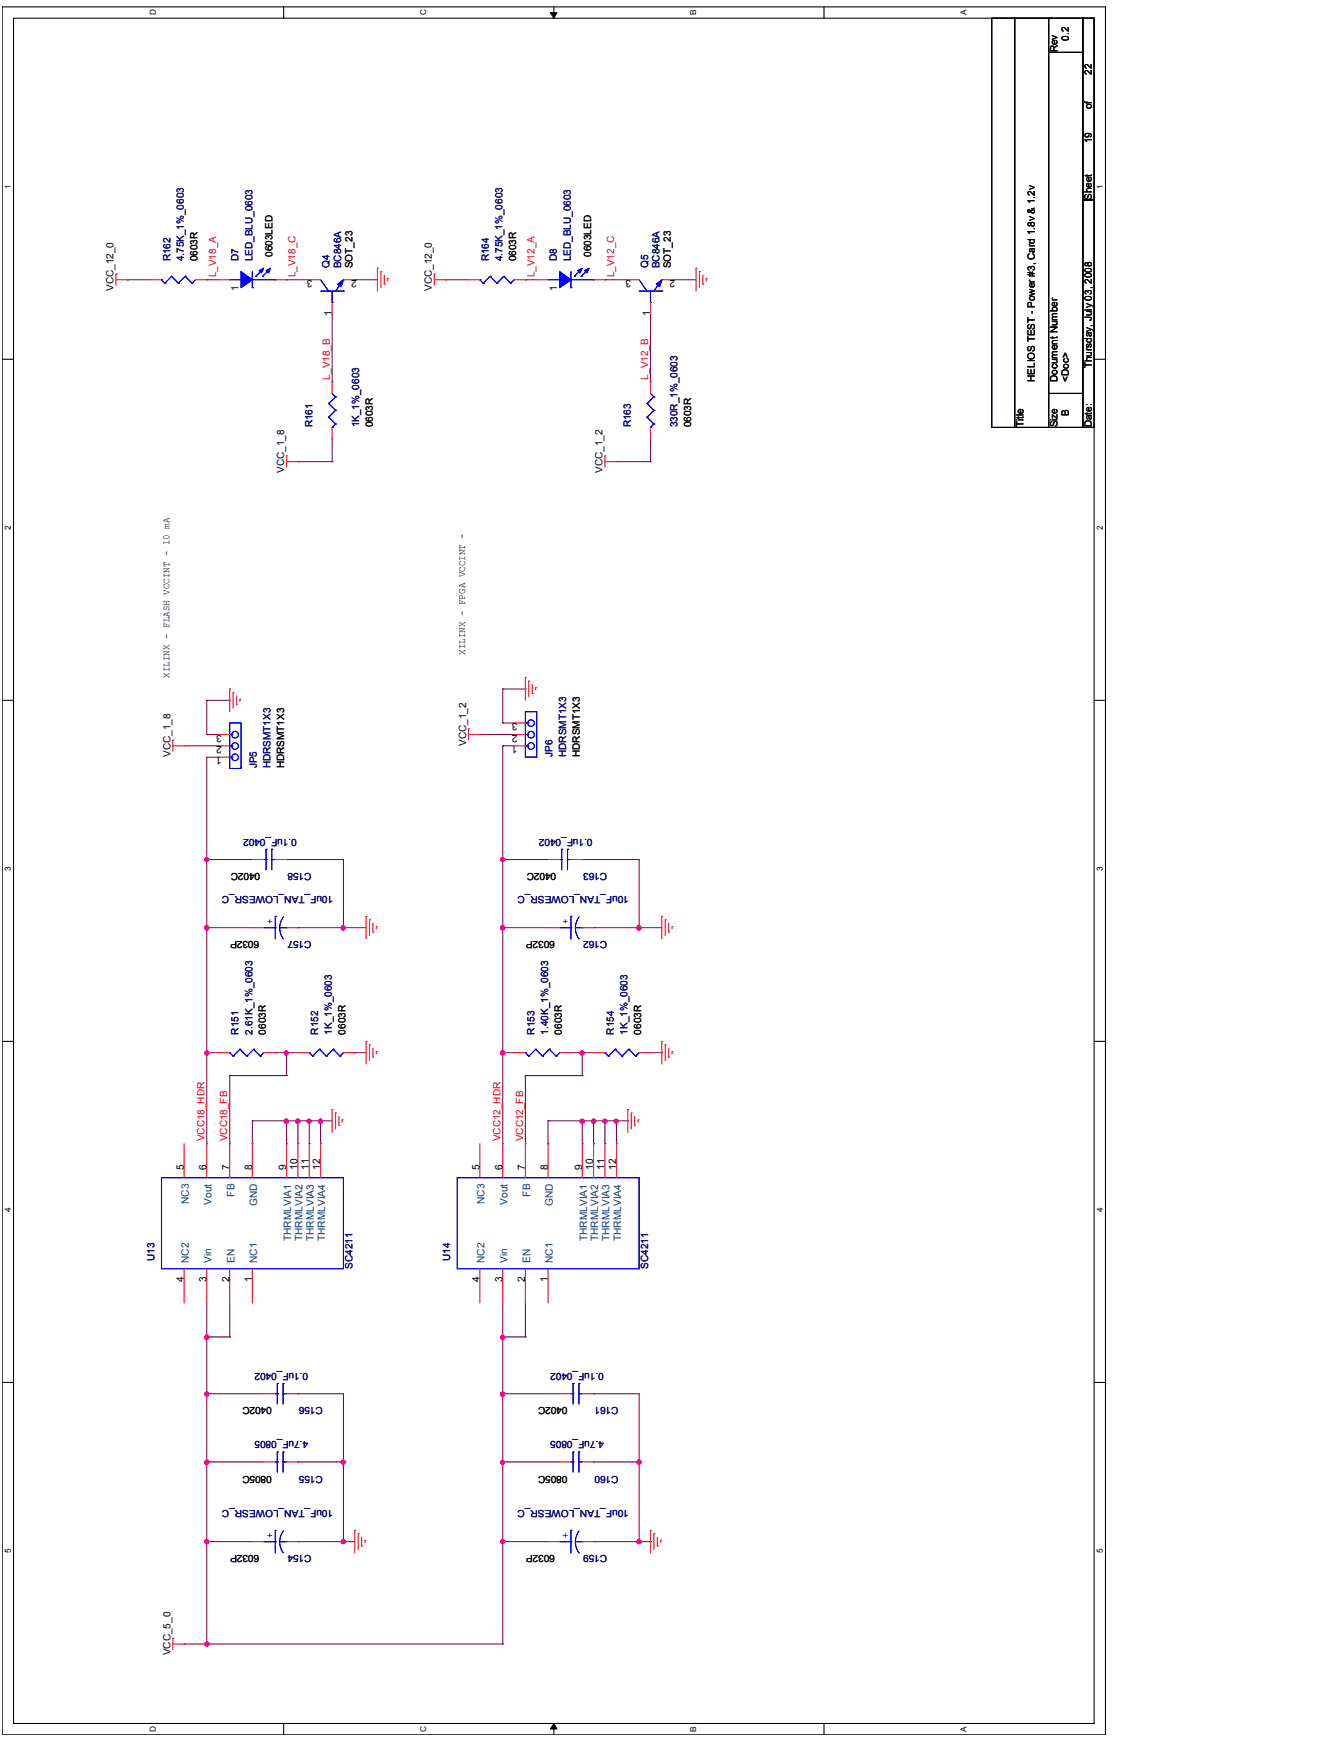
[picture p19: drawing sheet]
<svg xmlns="http://www.w3.org/2000/svg" width="216mm" height="279mm" viewBox="0 0 216 279" stroke-linecap="round" stroke-linejoin="round" font-family="sans-serif">
<defs><g id="words">
<g font-size="1.7">
<text x="50.3" y="45" transform="rotate(-180 50.3 45)">3</text>
<text x="57.4" y="45" transform="rotate(-180 57.4 45)">2</text>
<text x="101.5" y="45" transform="rotate(-180 101.5 45)">3</text>
<text x="108.5" y="45" transform="rotate(-180 108.5 45)">2</text>
<text x="53.3" y="50.8" transform="rotate(-90 53.3 50.8)">1</text>
<text x="104.5" y="50.8" transform="rotate(-90 104.5 50.8)">1</text>
<text x="35.7" y="118.2" transform="rotate(-180 35.7 118.2)">3</text>
<text x="83.2" y="118.2" transform="rotate(-180 83.2 118.2)">2</text>
<text x="83.2" y="116.3" transform="rotate(-180 83.2 116.3)">3</text>
<text x="35.7" y="121.8" transform="rotate(-180 35.7 121.8)">1</text>
<text x="35.7" y="120" transform="rotate(-180 35.7 120)">2</text>
<text x="83.2" y="120" transform="rotate(-180 83.2 120)">1</text>
<text x="29.6" y="188.2" transform="rotate(-90 29.6 188.2)">5</text>
<text x="33.2" y="188.2" transform="rotate(-90 33.2 188.2)">6</text>
<text x="36.9" y="188.2" transform="rotate(-90 36.9 188.2)">7</text>
<text x="40.5" y="188.2" transform="rotate(-90 40.5 188.2)">8</text>
<text x="46" y="188.2" transform="rotate(-90 46 188.2)">9</text>
<text x="47.8" y="188.2" transform="rotate(-90 47.8 188.2)">10</text>
<text x="49.7" y="188.2" transform="rotate(-90 49.7 188.2)">11</text>
<text x="51.5" y="188.2" transform="rotate(-90 51.5 188.2)">12</text>
<text x="77.1" y="188.2" transform="rotate(-90 77.1 188.2)">5</text>
<text x="80.8" y="188.2" transform="rotate(-90 80.8 188.2)">6</text>
<text x="84.4" y="188.2" transform="rotate(-90 84.4 188.2)">7</text>
<text x="88.1" y="188.2" transform="rotate(-90 88.1 188.2)">8</text>
<text x="93.6" y="188.2" transform="rotate(-90 93.6 188.2)">9</text>
<text x="95.4" y="188.2" transform="rotate(-90 95.4 188.2)">10</text>
<text x="97.2" y="188.2" transform="rotate(-90 97.2 188.2)">11</text>
<text x="99.1" y="188.2" transform="rotate(-90 99.1 188.2)">12</text>
<text x="29.6" y="206.3" transform="rotate(-90 29.6 206.3)">4</text>
<text x="33.2" y="206.3" transform="rotate(-90 33.2 206.3)">3</text>
<text x="36.9" y="206.3" transform="rotate(-90 36.9 206.3)">2</text>
<text x="40.5" y="206.3" transform="rotate(-90 40.5 206.3)">1</text>
<text x="77.1" y="206.3" transform="rotate(-90 77.1 206.3)">4</text>
<text x="80.8" y="206.3" transform="rotate(-90 80.8 206.3)">3</text>
<text x="84.4" y="206.3" transform="rotate(-90 84.4 206.3)">2</text>
<text x="88.1" y="206.3" transform="rotate(-90 88.1 206.3)">1</text>
</g>
<g font-size="1.7" fill="#004080">
<text x="30.4" y="193.7" transform="rotate(-90 30.4 193.7)">NC3</text>
<text x="34" y="193.8" transform="rotate(-90 34 193.8)">Vout</text>
<text x="37.7" y="192.5" transform="rotate(-90 37.7 192.5)">FB</text>
<text x="41.3" y="194" transform="rotate(-90 41.3 194)">GND</text>
<text x="77.9" y="193.7" transform="rotate(-90 77.9 193.7)">NC3</text>
<text x="81.6" y="193.8" transform="rotate(-90 81.6 193.8)">Vout</text>
<text x="85.2" y="192.5" transform="rotate(-90 85.2 192.5)">FB</text>
<text x="88.9" y="194" transform="rotate(-90 88.9 194)">GND</text>
<text x="30.4" y="203.1" transform="rotate(-90 30.4 203.1)">NC2</text>
<text x="34" y="203.1" transform="rotate(-90 34 203.1)">Vin</text>
<text x="37.7" y="203.1" transform="rotate(-90 37.7 203.1)">EN</text>
<text x="41.3" y="203.1" transform="rotate(-90 41.3 203.1)">NC1</text>
<text x="46.8" y="199.6" transform="rotate(-90 46.8 199.6)">THRMLVIA1</text>
<text x="48.7" y="199.6" transform="rotate(-90 48.7 199.6)">THRMLVIA2</text>
<text x="50.5" y="199.6" transform="rotate(-90 50.5 199.6)">THRMLVIA3</text>
<text x="52.3" y="199.6" transform="rotate(-90 52.3 199.6)">THRMLVIA4</text>
<text x="77.9" y="203.1" transform="rotate(-90 77.9 203.1)">NC2</text>
<text x="81.6" y="203.1" transform="rotate(-90 81.6 203.1)">Vin</text>
<text x="85.2" y="203.1" transform="rotate(-90 85.2 203.1)">EN</text>
<text x="88.9" y="203.1" transform="rotate(-90 88.9 203.1)">NC1</text>
<text x="94.4" y="199.6" transform="rotate(-90 94.4 199.6)">THRMLVIA1</text>
<text x="96.2" y="199.6" transform="rotate(-90 96.2 199.6)">THRMLVIA2</text>
<text x="98" y="199.6" transform="rotate(-90 98 199.6)">THRMLVIA3</text>
<text x="99.9" y="199.6" transform="rotate(-90 99.9 199.6)">THRMLVIA4</text>
</g>
<g font-size="1.6">
<text x="170" y="8.4" transform="rotate(-90 170 8.4)">Rev</text>
<text x="171.8" y="6.6" transform="rotate(-90 171.8 6.6)">0.2</text>
<text x="175.5" y="17.6" transform="rotate(-90 175.5 17.6)">of</text>
<text x="175.5" y="12.1" transform="rotate(-90 175.5 12.1)">22</text>
<text x="175.5" y="23" transform="rotate(-90 175.5 23)">19</text>
<text x="175.5" y="32.2" transform="rotate(-90 175.5 32.2)">Sheet</text>
<text x="43.8" y="41.3" transform="rotate(-90 43.8 41.3)">0603LED</text>
<text x="95" y="41.3" transform="rotate(-90 95 41.3)">0603LED</text>
<text x="18.3" y="46.8" transform="rotate(-90 18.3 46.8)">VCC_12_0</text>
<text x="31.8" y="42" transform="rotate(-90 31.8 42)">0603R</text>
<text x="38.4" y="46.8" transform="rotate(-90 38.4 46.8)">1</text>
<text x="56.7" y="43.1" transform="rotate(-90 56.7 43.1)">SOT_23</text>
<text x="69.4" y="46.8" transform="rotate(-90 69.4 46.8)">VCC_12_0</text>
<text x="83" y="42" transform="rotate(-90 83 42)">0603R</text>
<text x="89.5" y="46.8" transform="rotate(-90 89.5 46.8)">1</text>
<text x="107.8" y="43.1" transform="rotate(-90 107.8 43.1)">SOT_23</text>
<text x="175.5" y="59.3" transform="rotate(-90 175.5 59.3)">Thursday, July 03, 2008</text>
<text x="166.4" y="61.4" transform="rotate(-90 166.4 61.4)">HELIOS TEST - Power #3, Card 1.8v &amp; 1.2v</text>
<text x="170" y="61.4" transform="rotate(-90 170 61.4)">Document Number</text>
<text x="171.8" y="61.4" transform="rotate(-90 171.8 61.4)">&lt;Doc&gt;</text>
<text x="60" y="68.8" transform="rotate(-90 60 68.8)">0603R</text>
<text x="111.1" y="68.8" transform="rotate(-90 111.1 68.8)">0603R</text>
<text x="164.6" y="68.8" transform="rotate(-90 164.6 68.8)">Title</text>
<text x="170" y="68.8" transform="rotate(-90 170 68.8)">Size</text>
<text x="171.8" y="66.9" transform="rotate(-90 171.8 66.9)">B</text>
<text x="175.5" y="68.8" transform="rotate(-90 175.5 68.8)">Date:</text>
<text x="45.7" y="76.1" transform="rotate(-90 45.7 76.1)">VCC_1_8</text>
<text x="96.9" y="76.1" transform="rotate(-90 96.9 76.1)">VCC_1_2</text>
<text x="74.8" y="105.3" transform="rotate(-90 74.8 105.3)">XILINX - FPGA VCCINT -</text>
<text x="27.2" y="109" transform="rotate(-90 27.2 109)">XILINX - FLASH VCCINT - 10 mA</text>
<text x="74.9" y="120" transform="rotate(-90 74.9 120)">VCC_1_2</text>
<text x="27.4" y="121.8" transform="rotate(-90 27.4 121.8)">VCC_1_8</text>
<text x="45.7" y="123.6" transform="rotate(-90 45.7 123.6)">HDRSMT1X3</text>
<text x="93.2" y="121.8" transform="rotate(-90 93.2 121.8)">HDRSMT1X3</text>
<text x="41.8" y="140.4" transform="rotate(-180 41.8 140.4)">0402C</text>
<text x="89.4" y="140.4" transform="rotate(-180 89.4 140.4)">0402C</text>
<text x="41.7" y="151.4" transform="rotate(-180 41.7 151.4)">6032P</text>
<text x="89.2" y="151.4" transform="rotate(-180 89.2 151.4)">6032P</text>
<text x="42.7" y="166.4" transform="rotate(-90 42.7 166.4)">0603R</text>
<text x="55.6" y="166.4" transform="rotate(-90 55.6 166.4)">0603R</text>
<text x="90.3" y="166.4" transform="rotate(-90 90.3 166.4)">0603R</text>
<text x="103.1" y="166.4" transform="rotate(-90 103.1 166.4)">0603R</text>
<text x="43.7" y="226.4" transform="rotate(-180 43.7 226.4)">0402C</text>
<text x="91.2" y="226.4" transform="rotate(-180 91.2 226.4)">0402C</text>
<text x="43.7" y="237.4" transform="rotate(-180 43.7 237.4)">0805C</text>
<text x="91.2" y="237.4" transform="rotate(-180 91.2 237.4)">0805C</text>
<text x="41.7" y="250.1" transform="rotate(-180 41.7 250.1)">6032P</text>
<text x="89.2" y="250.1" transform="rotate(-180 89.2 250.1)">6032P</text>
<text x="27.4" y="266.3" transform="rotate(-90 27.4 266.3)">VCC_5_0</text>
</g>
<g font-size="1.6" fill="#000080">
<text x="27.4" y="42" transform="rotate(-90 27.4 42)">R162</text>
<text x="29.6" y="42" transform="rotate(-90 29.6 42)">4.75K_1%_0603</text>
<text x="38.4" y="42" transform="rotate(-90 38.4 42)">D7</text>
<text x="40.6" y="42" transform="rotate(-90 40.6 42)">LED_BLU_0603</text>
<text x="53" y="43.1" transform="rotate(-90 53 43.1)">Q4</text>
<text x="54.8" y="43.1" transform="rotate(-90 54.8 43.1)">BC846A</text>
<text x="78.6" y="42" transform="rotate(-90 78.6 42)">R164</text>
<text x="80.8" y="42" transform="rotate(-90 80.8 42)">4.75K_1%_0603</text>
<text x="89.5" y="42" transform="rotate(-90 89.5 42)">D8</text>
<text x="91.7" y="42" transform="rotate(-90 91.7 42)">LED_BLU_0603</text>
<text x="104.2" y="43.1" transform="rotate(-90 104.2 43.1)">Q5</text>
<text x="106" y="43.1" transform="rotate(-90 106 43.1)">BC846A</text>
<text x="50.3" y="68.8" transform="rotate(-90 50.3 68.8)">R161</text>
<text x="57.8" y="68.8" transform="rotate(-90 57.8 68.8)">1K_1%_0603</text>
<text x="101.4" y="68.8" transform="rotate(-90 101.4 68.8)">R163</text>
<text x="108.9" y="68.8" transform="rotate(-90 108.9 68.8)">330R_1%_0603</text>
<text x="41.3" y="123.6" transform="rotate(-90 41.3 123.6)">JP5</text>
<text x="43.5" y="123.6" transform="rotate(-90 43.5 123.6)">HDRSMT1X3</text>
<text x="88.8" y="121.8" transform="rotate(-90 88.8 121.8)">JP6</text>
<text x="91" y="121.8" transform="rotate(-90 91 121.8)">HDRSMT1X3</text>
<text x="47.7" y="135" transform="rotate(-180 47.7 135)">0.1uF_0402</text>
<text x="95.3" y="135" transform="rotate(-180 95.3 135)">0.1uF_0402</text>
<text x="50.1" y="140.4" transform="rotate(-180 50.1 140.4)">C158</text>
<text x="97.6" y="140.4" transform="rotate(-180 97.6 140.4)">C163</text>
<text x="53.6" y="144.1" transform="rotate(-180 53.6 144.1)">10uF_TAN_LOWESR_C</text>
<text x="101.1" y="144.1" transform="rotate(-180 101.1 144.1)">10uF_TAN_LOWESR_C</text>
<text x="50.1" y="151.4" transform="rotate(-180 50.1 151.4)">C157</text>
<text x="97.6" y="151.4" transform="rotate(-180 97.6 151.4)">C162</text>
<text x="38.4" y="166.4" transform="rotate(-90 38.4 166.4)">R151</text>
<text x="40.6" y="166.4" transform="rotate(-90 40.6 166.4)">2.61K_1%_0603</text>
<text x="51.1" y="166.4" transform="rotate(-90 51.1 166.4)">R152</text>
<text x="53.4" y="166.4" transform="rotate(-90 53.4 166.4)">1K_1%_0603</text>
<text x="85.9" y="166.4" transform="rotate(-90 85.9 166.4)">R153</text>
<text x="88.1" y="166.4" transform="rotate(-90 88.1 166.4)">1.40K_1%_0603</text>
<text x="98.7" y="166.4" transform="rotate(-90 98.7 166.4)">R154</text>
<text x="100.9" y="166.4" transform="rotate(-90 100.9 166.4)">1K_1%_0603</text>
<text x="24.8" y="202.8" transform="rotate(-90 24.8 202.8)">U13</text>
<text x="72.4" y="202.8" transform="rotate(-90 72.4 202.8)">U14</text>
<text x="56.7" y="204.1" transform="rotate(-90 56.7 204.1)">SC4211</text>
<text x="104.2" y="204.1" transform="rotate(-90 104.2 204.1)">SC4211</text>
<text x="49.5" y="220.9" transform="rotate(-180 49.5 220.9)">0.1uF_0402</text>
<text x="97.1" y="220.9" transform="rotate(-180 97.1 220.9)">0.1uF_0402</text>
<text x="51.9" y="226.4" transform="rotate(-180 51.9 226.4)">C156</text>
<text x="99.4" y="226.4" transform="rotate(-180 99.4 226.4)">C161</text>
<text x="49.5" y="231.8" transform="rotate(-180 49.5 231.8)">4.7uF_0805</text>
<text x="97.1" y="231.8" transform="rotate(-180 97.1 231.8)">4.7uF_0805</text>
<text x="51.9" y="237.4" transform="rotate(-180 51.9 237.4)">C155</text>
<text x="99.4" y="237.4" transform="rotate(-180 99.4 237.4)">C160</text>
<text x="53.6" y="242.8" transform="rotate(-180 53.6 242.8)">10uF_TAN_LOWESR_C</text>
<text x="101.1" y="242.8" transform="rotate(-180 101.1 242.8)">10uF_TAN_LOWESR_C</text>
<text x="50.1" y="250.1" transform="rotate(-180 50.1 250.1)">C154</text>
<text x="97.6" y="250.1" transform="rotate(-180 97.6 250.1)">C159</text>
</g>
<g font-size="1.6" fill="#f00">
<text x="34.7" y="44.6" transform="rotate(-90 34.7 44.6)">L_V18_A</text>
<text x="47.5" y="44.6" transform="rotate(-90 47.5 44.6)">L_V18_C</text>
<text x="85.9" y="44.6" transform="rotate(-90 85.9 44.6)">L_V12_A</text>
<text x="98.7" y="44.6" transform="rotate(-90 98.7 44.6)">L_V12_C</text>
<text x="53" y="61" transform="rotate(-90 53 61)">L_V18_B</text>
<text x="104.2" y="61" transform="rotate(-90 104.2 61)">L_V12_B</text>
<text x="32.9" y="183.6" transform="rotate(-90 32.9 183.6)">VCC18_HDR</text>
<text x="36.5" y="183.6" transform="rotate(-90 36.5 183.6)">VCC18_FB</text>
<text x="80.4" y="183.6" transform="rotate(-90 80.4 183.6)">VCC12_HDR</text>
<text x="84.1" y="183.6" transform="rotate(-90 84.1 183.6)">VCC12_FB</text>
</g>
<g font-size="1.6" fill="#00f">
<text x="43.9" y="148.7" transform="rotate(-90 43.9 148.7)">+</text>
<text x="91.4" y="148.7" transform="rotate(-90 91.4 148.7)">+</text>
<text x="43.9" y="247.4" transform="rotate(-90 43.9 247.4)">+</text>
<text x="91.4" y="247.4" transform="rotate(-90 91.4 247.4)">+</text>
</g>
<g font-size="1.3">
<text x="25.1" y="2.5" transform="rotate(-90 25.1 2.5)">D</text>
<text x="68.5" y="2.5" transform="rotate(-90 68.5 2.5)">C</text>
<text x="111.9" y="2.5" transform="rotate(-90 111.9 2.5)">B</text>
<text x="155.4" y="2.5" transform="rotate(-90 155.4 2.5)">A</text>
<text x="1.7" y="30.4" transform="rotate(-90 1.7 30.4)">1</text>
<text x="177.3" y="30.4" transform="rotate(-90 177.3 30.4)">1</text>
<text x="1.7" y="85.2" transform="rotate(-90 1.7 85.2)">2</text>
<text x="177.3" y="85.2" transform="rotate(-90 177.3 85.2)">2</text>
<text x="1.7" y="140.1" transform="rotate(-90 1.7 140.1)">3</text>
<text x="177.3" y="140.1" transform="rotate(-90 177.3 140.1)">3</text>
<text x="1.7" y="194.9" transform="rotate(-90 1.7 194.9)">4</text>
<text x="177.3" y="194.9" transform="rotate(-90 177.3 194.9)">4</text>
<text x="1.7" y="249.8" transform="rotate(-90 1.7 249.8)">5</text>
<text x="177.3" y="249.8" transform="rotate(-90 177.3 249.8)">5</text>
<text x="25.1" y="278.6" transform="rotate(-90 25.1 278.6)">D</text>
<text x="68.5" y="278.6" transform="rotate(-90 68.5 278.6)">C</text>
<text x="111.9" y="278.6" transform="rotate(-90 111.9 278.6)">B</text>
<text x="155.4" y="278.6" transform="rotate(-90 155.4 278.6)">A</text>
</g>
</g></defs>
<path d="M.4 1.1h177.3v277.9h-177.3zM2.2 2.9h173.7v274.3h-173.7z" fill="none" stroke="#000" stroke-width=".17"/>
<g fill="#fff">
<path d="M.6 249.1h1.4v.7h-1.4z"/>
<path d="M176.1 249.1h1.5v.7h-1.5z"/>
</g>
<path d="M.4 222.4h1.8M175.9 222.4h1.8" fill="none" stroke="#000" stroke-width=".17"/>
<g fill="#fff">
<path d="M.6 194.2h1.4v.7h-1.4z"/>
<path d="M176.1 194.2h1.5v.7h-1.5z"/>
</g>
<path d="M.4 167.5h1.8M175.9 167.5h1.8" fill="none" stroke="#000" stroke-width=".17"/>
<g fill="#fff">
<path d="M.6 139.4h1.4v.7h-1.4z"/>
<path d="M176.1 139.4h1.5v.7h-1.5z"/>
</g>
<path d="M.4 112.6h1.8M175.9 112.6h1.8" fill="none" stroke="#000" stroke-width=".17"/>
<g fill="#fff">
<path d="M.6 84.5h1.4v.7h-1.4z"/>
<path d="M176.1 84.5h1.5v.7h-1.5z"/>
</g>
<path d="M.4 57.8h1.8M175.9 57.8h1.8" fill="none" stroke="#000" stroke-width=".17"/>
<g fill="#fff">
<path d="M.6 29.6h1.4v.8h-1.4z"/>
<path d="M176.1 29.6h1.5v.8h-1.5z"/>
<path d="M23.9 277.7h1.5v.9h-1.5z"/>
<path d="M23.9 1.5h1.5v1h-1.5z"/>
<path d="M67.3 277.7h1.5v.9h-1.5z"/>
<path d="M67.3 1.5h1.5v1h-1.5z"/>
</g>
<path d="M45.6 1.1v1.8M45.6 277.2v1.8" fill="none" stroke="#000" stroke-width=".17"/>
<g fill="#fff">
<path d="M110.7 277.7h1.5v.9h-1.5z"/>
<path d="M110.7 1.6h1.5v.9h-1.5z"/>
</g>
<path d="M89 1.1v1.8M89 277.2v1.8" fill="none" stroke="#000" stroke-width=".17"/>
<path d="M88.5 2h1l-.5 .9zM89 277.2l.5 .9h-1z" fill="#000"/>
<path d="M88.5 2h1l-.5 .9zM89 277.2l.5 .9h-1z" fill="none" stroke="#000" stroke-width=".16"/>
<g fill="#fff">
<path d="M154.2 277.7h1.5v.9h-1.5z"/>
<path d="M154.2 1.6h1.5v.9h-1.5z"/>
</g>
<path d="M132.5 1.1v1.8M132.5 277.2v1.8" fill="none" stroke="#000" stroke-width=".17"/>
<path d="M55.2 235.2h.1M55.2 224.2v11" fill="none" stroke="#800040" stroke-width=".17"/>
<circle cx="55.2" cy="235.2" r=".34" fill="#f0f"/>
<circle cx="55.2" cy="235.2" r=".34" fill="none" stroke="#f0f" stroke-width=".17"/>
<path d="M33.2 149.2v20.1M33.2 169.3h.1" fill="none" stroke="#800040" stroke-width=".17"/>
<circle cx="33.2" cy="169.4" r=".34" fill="#f0f"/>
<circle cx="33.2" cy="169.4" r=".34" fill="none" stroke="#f0f" stroke-width=".17"/>
<path d="M40.6 180.3h.1M40.6 184h.1M40.6 180.3h7.3M40.6 180.3v3.7M46.1 180.3h.1" fill="none" stroke="#800040" stroke-width=".17"/>
<circle cx="46" cy="180.3" r=".34" fill="#f0f"/>
<circle cx="46" cy="180.3" r=".34" fill="none" stroke="#f0f" stroke-width=".17"/>
<path d="M46.1 138.3h.1M46.1 138.3h9.1v10.9M55.2 149.2h.1M47.9 224.2h.1M47.9 224.2h7.3" fill="none" stroke="#800040" stroke-width=".17"/>
<circle cx="55.2" cy="149.2" r=".36" fill="#f0f"/>
<circle cx="55.2" cy="149.2" r=".36" fill="none" stroke="#f0f" stroke-width=".17"/>
<path d="M33.2 138.3v10.9M33.2 149.2h.1M47.9 149.2h.1M47.9 149.2h7.3M33.2 169.3v14.7M33.2 184h.1M33.2 215h.1M33.2 215h3.7M36.9 215h.1M36.9 209.6v5.4" fill="none" stroke="#800040" stroke-width=".17"/>
<circle cx="33.2" cy="149.2" r=".36" fill="#f0f"/>
<circle cx="33.2" cy="149.2" r=".36" fill="none" stroke="#f0f" stroke-width=".17"/>
<path d="M49.7 180.3h.1M49.7 180.3h1.8M33.2 235.2h.1M33.2 224.2v11" fill="none" stroke="#800040" stroke-width=".17"/>
<circle cx="49.7" cy="180.3" r=".34" fill="#f0f"/>
<circle cx="49.7" cy="180.3" r=".34" fill="none" stroke="#f0f" stroke-width=".17"/>
<path d="M33.2 169.3h.1M33.2 169.3h1.9M36.9 173h.1M36.9 173v11M36.9 173h9.2M44.2 169.3h.1M44.2 169.3h1.9M36.9 184h.1M46.1 184h.1M46.1 180.3v3.7M47.9 248h.1M47.9 248h7.3" fill="none" stroke="#800040" stroke-width=".17"/>
<circle cx="46" cy="169.4" r=".34" fill="#f0f"/>
<circle cx="46" cy="169.4" r=".34" fill="none" stroke="#f0f" stroke-width=".17"/>
<path d="M46.1 173h.1M46.1 169.3v3.7M47.9 180.3h.1M47.9 180.3h1.8M51.5 184h.1M51.5 180.3v3.7" fill="none" stroke="#800040" stroke-width=".17"/>
<circle cx="47.9" cy="180.3" r=".35" fill="#f0f"/>
<circle cx="47.9" cy="180.3" r=".35" fill="none" stroke="#f0f" stroke-width=".17"/>
<path d="M47.9 184h.1M47.9 180.3v3.7M51.5 180.3h.1M51.5 180.3h1.9" fill="none" stroke="#800040" stroke-width=".17"/>
<circle cx="51.5" cy="180.3" r=".34" fill="#f0f"/>
<circle cx="51.5" cy="180.3" r=".34" fill="none" stroke="#f0f" stroke-width=".17"/>
<path d="M46.1 169.3h.1M46.1 169.3h1.8M57 169.3h.1M57 169.3h1.9M49.7 184h.1M49.7 180.3v3.7M33.2 224.2h.1M33.2 224.2h9.2" fill="none" stroke="#800040" stroke-width=".17"/>
<circle cx="33.2" cy="224.2" r=".34" fill="#f0f"/>
<circle cx="33.2" cy="224.2" r=".34" fill="none" stroke="#f0f" stroke-width=".17"/>
<path d="M33.2 215h.1M33.2 209.6v5.4" fill="none" stroke="#800040" stroke-width=".17"/>
<circle cx="33.2" cy="215.1" r=".34" fill="#f0f"/>
<circle cx="33.2" cy="215.1" r=".34" fill="none" stroke="#f0f" stroke-width=".17"/>
<path d="M33.2 138.3h.1M33.2 138.3h7.4M33.2 149.2h.1M33.2 149.2h7.4M33.2 215v9.2M33.2 235.2h.1M33.2 224.2h.1M33.2 235.2h9.2M33.2 235.2v12.8M33.2 248h.1M33.2 248h7.4" fill="none" stroke="#800040" stroke-width=".17"/>
<circle cx="33.2" cy="235.2" r=".34" fill="#f0f"/>
<circle cx="33.2" cy="235.2" r=".34" fill="none" stroke="#f0f" stroke-width=".17"/>
<circle cx="33.2" cy="248" r=".34" fill="#f0f"/>
<circle cx="33.2" cy="248" r=".34" fill="none" stroke="#f0f" stroke-width=".17"/>
<path d="M33.2 138.3h.1M33.2 121.8v16.5M55.2 149.2h.1M55.2 149.2h3.7M47.9 235.2h.1M47.9 235.2h7.3M55.2 248h.1M55.2 248h1.8" fill="none" stroke="#800040" stroke-width=".17"/>
<circle cx="33.2" cy="138.3" r=".34" fill="#f0f"/>
<circle cx="33.2" cy="138.3" r=".34" fill="none" stroke="#f0f" stroke-width=".17"/>
<path d="M55.2 235.2v12.8M55.2 248h.1" fill="none" stroke="#800040" stroke-width=".17"/>
<circle cx="55.2" cy="248" r=".34" fill="#f0f"/>
<circle cx="55.2" cy="248" r=".34" fill="none" stroke="#f0f" stroke-width=".17"/>
<path d="M93.6 180.3h.1M93.6 180.3h1.8M33.2 248v16.4M29.6 264.4h.1M29.6 264.4h3.6M33.2 264.4h.1" fill="none" stroke="#800040" stroke-width=".17"/>
<circle cx="95.4" cy="180.3" r=".34" fill="#f0f"/>
<circle cx="95.4" cy="180.3" r=".34" fill="none" stroke="#f0f" stroke-width=".17"/>
<circle cx="93.6" cy="180.3" r=".35" fill="#f0f"/>
<circle cx="93.6" cy="180.3" r=".35" fill="none" stroke="#f0f" stroke-width=".17"/>
<path d="M80.8 149.2v20.1M80.8 169.3h.1" fill="none" stroke="#800040" stroke-width=".17"/>
<circle cx="80.8" cy="169.4" r=".34" fill="#f0f"/>
<circle cx="80.8" cy="169.4" r=".34" fill="none" stroke="#f0f" stroke-width=".17"/>
<path d="M102.7 235.2h.1M102.7 224.2v11" fill="none" stroke="#800040" stroke-width=".17"/>
<circle cx="102.7" cy="235.2" r=".35" fill="#f0f"/>
<circle cx="102.7" cy="235.2" r=".35" fill="none" stroke="#f0f" stroke-width=".17"/>
<path d="M102.7 138.3v10.9M102.7 149.2h.1M88.1 184h.1M88.1 180.3v3.7" fill="none" stroke="#800040" stroke-width=".17"/>
<circle cx="102.7" cy="149.3" r=".37" fill="#f0f"/>
<circle cx="102.7" cy="149.3" r=".37" fill="none" stroke="#f0f" stroke-width=".17"/>
<path d="M80.8 138.3v10.9M93.6 138.3h.1M93.6 138.3h9.1M80.8 149.2h.1M80.8 169.3v14.7M80.8 184h.1M80.8 215h.1M80.8 215h3.7M84.5 215h.1M84.5 209.6v5.4M95.4 224.2h.1M95.4 224.2h7.3" fill="none" stroke="#800040" stroke-width=".17"/>
<circle cx="80.8" cy="149.2" r=".36" fill="#f0f"/>
<circle cx="80.8" cy="149.2" r=".36" fill="none" stroke="#f0f" stroke-width=".17"/>
<path d="M95.4 149.2h.1M95.4 149.2h7.3M97.2 180.3h1.9M99.1 180.3h.1M80.8 235.2h.1M80.8 224.2v11" fill="none" stroke="#800040" stroke-width=".17"/>
<circle cx="99.1" cy="180.3" r=".34" fill="#f0f"/>
<circle cx="99.1" cy="180.3" r=".34" fill="none" stroke="#f0f" stroke-width=".17"/>
<g fill="none" stroke="#800040" stroke-width=".17">
<path d="M80.8 169.3h1.8M82.6 169.3h.1M84.5 173h.1M84.5 173v11M84.5 173h9.1M91.8 169.3h1.8M93.6 169.3h.1M84.5 184h.1M93.6 184h.1M93.6 180.3v3.7M95.4 180.3h1.8M97.2 180.3h.1"/>
<path d="M95.4 248h.1M95.4 248h7.3"/>
</g>
<circle cx="97.2" cy="180.3" r=".34" fill="#f0f"/>
<circle cx="97.2" cy="180.3" r=".34" fill="none" stroke="#f0f" stroke-width=".17"/>
<path d="M93.6 173h.1M93.6 169.3v3.7M99.1 184h.1M99.1 180.3v3.7" fill="none" stroke="#800040" stroke-width=".17"/>
<circle cx="93.6" cy="169.4" r=".35" fill="#f0f"/>
<circle cx="93.6" cy="169.4" r=".35" fill="none" stroke="#f0f" stroke-width=".17"/>
<path d="M95.4 184h.1M95.4 180.3v3.7M97.2 184h.1M97.2 180.3v3.7M99.1 180.3h1.8M100.9 180.3h.1M80.8 215h.1M80.8 209.6v5.4" fill="none" stroke="#800040" stroke-width=".17"/>
<circle cx="80.8" cy="215.1" r=".34" fill="#f0f"/>
<circle cx="80.8" cy="215.1" r=".34" fill="none" stroke="#f0f" stroke-width=".17"/>
<path d="M80.8 224.2h.1M80.8 224.2h9.2" fill="none" stroke="#800040" stroke-width=".17"/>
<circle cx="80.8" cy="224.2" r=".34" fill="#f0f"/>
<circle cx="80.8" cy="224.2" r=".34" fill="none" stroke="#f0f" stroke-width=".17"/>
<path d="M80.8 149.2h.1M80.8 149.2h7.3M104.6 169.3h1.8M106.4 169.3h.1M80.8 215v9.2M80.8 224.2h.1M80.8 235.2h.1M80.8 235.2v12.8M80.8 235.2h9.2M80.8 248h.1M102.7 248h1.9M104.6 248h.1" fill="none" stroke="#800040" stroke-width=".17"/>
<circle cx="80.8" cy="235.2" r=".34" fill="#f0f"/>
<circle cx="80.8" cy="235.2" r=".34" fill="none" stroke="#f0f" stroke-width=".17"/>
<circle cx="80.8" cy="248" r=".34" fill="#f0f"/>
<circle cx="80.8" cy="248" r=".34" fill="none" stroke="#f0f" stroke-width=".17"/>
<path d="M80.8 120v18.3M80.8 138.3h.1M80.8 138.3h7.3M80.8 248h.1M80.8 248h7.3" fill="none" stroke="#800040" stroke-width=".17"/>
<circle cx="80.8" cy="138.3" r=".34" fill="#f0f"/>
<circle cx="80.8" cy="138.3" r=".34" fill="none" stroke="#f0f" stroke-width=".17"/>
<path d="M102.7 149.2h.1M102.7 149.2h3.7M95.4 235.2h.1M95.4 235.2h7.3v12.8M102.7 248h.1" fill="none" stroke="#800040" stroke-width=".17"/>
<circle cx="102.7" cy="248" r=".35" fill="#f0f"/>
<circle cx="102.7" cy="248" r=".35" fill="none" stroke="#f0f" stroke-width=".17"/>
<path d="M93.6 169.3h1.8M95.4 169.3h.1M88.1 180.3h.1M88.1 180.3h5.5M80.8 248v16.4M33.2 264.4h.1M33.2 264.4h47.6M80.8 264.4h.1" fill="none" stroke="#800040" stroke-width=".17"/>
<circle cx="33.2" cy="264.4" r=".34" fill="#f0f"/>
<circle cx="33.2" cy="264.4" r=".34" fill="none" stroke="#f0f" stroke-width=".17"/>
<g fill="none" stroke="#800040" stroke-width=".17">
<path d="M20.5 45h.1M20.5 45h3.6M33.2 45h.1M33.2 45h1.9M46.1 45h.1M46.1 45h3.6M53.4 50.5v10.9M57 45h.1M57 45h3.7M71.7 45h.1M71.7 45h3.6M84.5 45h.1"/>
<path d="M84.5 45h1.8M97.2 45h.1M97.2 45h3.7M104.6 50.5v10.9M108.3 45h.1M108.3 45h3.6M47.9 74.3h.1M47.9 74.3h5.5M53.4 61.4h.1M53.4 74.3h.1M53.4 70.6v3.7M99.1 74.3h.1"/>
<path d="M99.1 74.3h5.5M104.6 61.4h.1M104.6 74.3h.1M104.6 70.6v3.7M29.6 120h5.5M33.2 118.2h.1M33.2 112.6h.1M33.2 118.2h1.9M33.2 112.6v5.6M33.2 112.6h3.7M35.1 120h.1M36.9 112.6h.1"/>
<path d="M77.1 118.2h5.5M80.8 116.3h.1M80.8 110.8h.1M80.8 120h.1M80.8 120h1.8M80.8 116.3h1.8M80.8 110.8v5.5M80.8 110.8h3.7M82.6 118.2h.1M84.5 110.8h.1M33.2 121.8h1.9M35.1 121.8h.1"/>
</g>
<g fill="none" stroke="#f00" stroke-width=".17">
<path d="M18.6 44.1h.1M18.6 45h1.9M18.6 44.1v1.8M20.5 45h.1M60.7 43.1h.1M60.7 43.1v3.7M61.2 43.7h.1M61.2 43.7v2.6M61.8 45.7h.1M61.8 44.2v1.5M62.3 44.8h.1M62.3 44.8v.4"/>
<path d="M69.8 44.1h.1M69.8 45h1.9M69.8 44.1v1.8M71.7 45h.1M111.9 43.1h.1M111.9 43.1v3.7M112.4 43.7h.1M112.4 43.7v2.6M113 45.7h.1M113 44.2v1.5M113.5 44.8h.1M113.5 44.8v.4"/>
<path d="M46.1 73.3h.1M46.1 74.3h1.8M46.1 73.3v1.8M47.9 74.3h.1M97.2 73.3h.1M97.2 74.3h1.9M97.2 73.3v1.8M99.1 74.3h.1M104.6 61.4v1.9M104.6 68.8v1.8M27.8 119h.1M27.8 120h1.8"/>
<path d="M27.8 119v1.9M29.6 120h.1M36.9 110.8h.1M36.9 110.8v3.7M37.5 111.4h.1M37.5 111.4v2.5M38 113.4h.1M38 111.9v1.5M38.6 112.5h.1M38.6 112.5v.3M75.3 117.2h.1M75.3 118.2h1.8"/>
<path d="M75.3 117.2v1.8M77.1 118.2h.1M82.6 118.2h1.9M82.6 120h1.9M82.6 116.3h1.9M84.5 109h.1M84.5 109v3.6M85 109.6h.1M85 109.6v2.5M85.6 111.5h.1M85.6 110.1v1.4M86.1 110.6h.1"/>
<path d="M86.1 110.6v.4M88.1 138.3h1.9M91.8 138.3h1.8M58.9 147.4h.1M58.9 147.4v3.6M59.4 148h.1M59.4 148v2.5M60 149.9h.1M60 148.5v1.4M60.5 149.1h.1M60.5 149.1v.3M88.1 149.2h1.9"/>
<path d="M93.6 149.2h1.8M106.4 147.4h.1M106.4 147.4v3.6M106.9 148h.1M106.9 148v2.5M107.5 149.9h.1M107.5 148.5v1.4M108 149.1h.1M108 149.1v.3M53.4 178.5h.1M53.4 178.5v3.7M53.9 179h.1"/>
<path d="M53.9 179v2.6M54.5 179.6v1.5M58.9 167.5h.1M58.9 167.5v3.6M59.4 168.1h.1M59.4 168.1v2.5M60 170h.1M60 168.6v1.4M60.5 169.2h.1M60.5 169.2v.3M100.9 178.5h.1M100.9 178.5v3.7"/>
<path d="M101.5 179h.1M101.5 179v2.6M102 179.6v1.5M106.4 167.5h.1M106.4 167.5v3.6M106.9 168.1h.1M106.9 168.1v2.5M107.5 170h.1M107.5 168.6v1.4M108 169.2h.1M108 169.2v.3M29.6 184v5.4"/>
<path d="M33.2 184v5.4M36.9 184v5.4M40.6 184v5.4M46.1 184v5.4M47.9 184v5.4M49.7 184v5.4M51.5 184v5.4M54.5 181.1h.1M55 180.1h.1M55 180.1v.4M102 181.1h.1M102.6 180.1h.1"/>
<path d="M102.6 180.1v.4M29.6 204.1v5.5M33.2 204.1v5.5M36.9 204.1v5.5M40.6 204.1v5.5M42.4 235.2h1.8M42.4 224.2h1.8M46.1 235.2h1.8M46.1 224.2h1.8M40.6 248h1.8M46.1 248h1.8M57 246.2h.1"/>
<path d="M57 246.2v3.6M57.6 246.7h.1M57.6 246.7v2.5M58.1 248.7h.1M58.1 247.3v1.4M58.7 247.8h.1M58.7 247.8v.3M88.1 248h1.9M93.6 248h1.8M104.6 246.2h.1M104.6 246.2v3.6M105.1 246.7h.1"/>
<path d="M105.1 246.7v2.5M105.7 248.7h.1M105.7 247.3v1.4M106.2 247.8h.1M106.2 247.8v.3M27.8 263.5h.1M27.8 263.5v1.8M27.8 264.4h1.8M29.6 264.4h.1"/>
</g>
<path d="M159.4 2.9h3.7v65.9h-3.7zM163.1 2.9h5.5v65.9h-5.5zM168.6 8.4h5.5v54.9h-5.5zM168.6 2.9h5.5v5.5h-5.5zM174.1 2.9h1.8v29.3h-1.8zM174.1 32.2h1.8v36.6h-1.8zM168.6 63.3h5.5v5.5h-5.5z" fill="none" stroke="#000" stroke-width=".17"/>
<g fill="none" stroke="#00f" stroke-width=".17">
<path d="M51.5 46.8h3.7M51.5 45l1.3 1.8M52.8 46.8h.1M53.4 48.6h.1M53.4 46.8v1.8M55.2 46.8h.1M55.2 45h.1M55.2 45l-1.3 1.8M104 64.9h.1M104 67.1h.1M104 64.9l1.1 1.1M104 67.1l1.1 1.1"/>
<path d="M104.6 68.8h.1M104.6 63.3l.5 .5M105.1 63.8h.1M105.1 66h.1M105.1 68.2h.1M105.1 63.8l-1.1 1.1M105.1 66l-1.1 1.1M105.1 68.2l-.5 .6M84.5 114.5h1.8v7.3h-1.8zM84.5 120h.3M84.5 118.2h.3M84.5 116.3h.3"/>
<path d="M84.8 120h.1M84.8 118.2h.1M84.8 116.3h.1M90 138.3h.3M90.3 138.3h.1M90.3 136.6h.1M90.3 136.6v3.3M91.2 136.6h.1M91.2 138.3h.1M91.2 138.3h.6M91.2 136.6v3.3M90 149.2h1.8"/>
<path d="M91.8 147.4h.1M91.8 149.2h.1M91.8 147.4v3.6M92.5 149.2l.2 1.2 .4 .6M92.5 149.2h1.1M93.1 147.5l-.5 1-.1 .7M93.6 149.2h.1M26 189.4h29.2v14.7h-29.2zM44.2 235.2h.4M44.2 224.2h.4M44.6 235.2h.1M44.6 233.5h.1"/>
<path d="M44.6 224.2h.1M44.6 222.5h.1M44.6 222.5v3.3M44.6 233.5v3.3M45.5 233.5h.1M45.5 235.2h.1M45.5 222.5h.1M45.5 224.2h.1M45.5 235.2h.6M45.5 222.5v3.3M45.5 233.5v3.3M45.5 224.2h.6"/>
<path d="M42.4 248h1.8M44.2 246.2h.1M44.2 248h.1M44.2 246.2v3.6M45 248l.2 1.1 .4 .7M45 248h1.1M45.6 246.2l-.5 1-.1 .8M46.1 248h.1M90 248h1.8M91.8 246.2h.1M91.8 248h.1M91.8 246.2v3.6"/>
<path d="M92.5 248l.2 1.1 .4 .7M92.5 248h1.1M93.1 246.2l-.5 1-.1 .8M93.6 248h.1"/>
<circle cx="85.4" cy="118.2" r=".54"/>
<circle cx="85.4" cy="120" r=".54"/>
<circle cx="85.4" cy="116.3" r=".54"/>
</g>
<path d="M54.3 45.7l.9-.7-.4 1.1z" fill="#00f"/>
<path d="M51.5 46.8h3.7M51.5 45l1.3 1.8M52.8 46.8h.1M53.4 48.6h.1M53.4 46.8v1.8M54.3 45.7l.9-.7-.4 1.1zM55.2 46.8h.1M55.2 45h.1M55.2 45l-1.3 1.8" fill="none" stroke="#00f" stroke-width=".17"/>
<path d="M54.3 45.7l.9-.7-.4 1.1z" fill="#00f"/>
<g fill="none" stroke="#00f" stroke-width=".17">
<path d="M26 45h.1M26 45l.5 .6M26.5 45.6h.1M27.6 44.5h.1M27.6 44.5l1.1 1.1M27.6 44.5l-1.1 1.1M28.7 45.6h.1M29.8 44.5h.1M29.8 44.5l1.1 1.1M29.8 44.5l-1.1 1.1M30.9 45.6h.1M31.4 45l-.5 .6"/>
<path d="M36.9 45h1.8M38.7 45h.1M40.6 46.3h.1M40.6 43.7v2.6M40.6 45h3.6M44.2 45h.1M54.3 45.7l.9-.7-.4 1.1zM36.9 116.3h1.8v7.3h-1.8zM36.9 120h.4M36.9 118.2h.4M37.3 120h.1M37.3 118.2h.1"/>
<path d="M36.9 121.8h.4M37.3 121.8h.1M42.4 138.3h.4M42.8 138.3h.1M42.8 136.6h.1M42.8 136.6v3.3M43.7 136.6h.1M43.7 138.3h.1M43.7 138.3h.5M43.7 136.6v3.3M73.5 189.4h29.2v14.7h-29.2zM91.8 235.2h.3"/>
<path d="M91.8 224.2h.3M92.1 235.2h.1M92.1 233.5h.1M92.1 224.2h.1M92.1 222.5h.1M92.1 222.5v3.3M92.1 233.5v3.3M93.1 233.5h.1M93.1 235.2h.1M93.1 222.5h.1M93.1 224.2h.1M93.1 235.2h.5"/>
<path d="M93.1 222.5v3.3M93.1 233.5v3.3M93.1 224.2h.5"/>
<circle cx="37.8" cy="120" r=".54"/>
<circle cx="37.8" cy="118.2" r=".54"/>
<circle cx="37.8" cy="121.8" r=".54"/>
</g>
<g fill="none" stroke="#f00" stroke-width=".17">
<path d="M24.1 45h1.9M31.4 45h1.8M49.7 45h1.8M53.4 48.6v1.9M55.2 45h1.8M35.1 120h1.8M35.1 118.2h1.8M35.1 121.8h1.8M40.6 138.3h1.8M44.2 138.3h1.9M77.1 184v5.4M80.8 184v5.4"/>
<path d="M84.5 184v5.4M88.1 184v5.4M93.6 184v5.4M95.4 184v5.4M97.2 184v5.4M99.1 184v5.4M77.1 204.1v5.5M80.8 204.1v5.5M84.5 204.1v5.5M88.1 204.1v5.5M90 235.2h1.8M90 224.2h1.8"/>
<path d="M93.6 235.2h1.8M93.6 224.2h1.8"/>
</g>
<path d="M38.7 43.7l1.9 1.3-1.9 1.3z" fill-rule="evenodd" fill="#00f"/>
<path d="M38.7 43.7l1.9 1.3-1.9 1.3z" fill="none" stroke="#00f" stroke-width=".17"/>
<path d="M42.8 43.5l.7-.4-.4 .8z" fill-rule="evenodd" fill="#00f"/>
<path d="M42.8 43.5l.7-.4-.4 .8z" fill="none" stroke="#00f" stroke-width=".17"/>
<path d="M41.7 43.5l.7-.4-.4 .8z" fill-rule="evenodd" fill="#00f"/>
<path d="M36.9 45h1.8M38.7 45h.1M40.6 46.3h.1M40.6 43.7v2.6M40.6 45h3.6M41.1 44.5h.1M41.7 43.5l.7-.4-.4 .8zM42.2 44.5h.1M42.2 43.4l-1.1 1.1M43.3 43.4l-1.1 1.1M44.2 45h.1" fill="none" stroke="#00f" stroke-width=".17"/>
<path d="M38.7 43.7l1.9 1.3-1.9 1.3z" fill-rule="evenodd" fill="#00f"/>
<path d="M38.7 43.7l1.9 1.3-1.9 1.3z" fill="none" stroke="#00f" stroke-width=".17"/>
<path d="M42.8 43.5l.7-.4-.4 .8z" fill-rule="evenodd" fill="#00f"/>
<path d="M42.8 43.5l.7-.4-.4 .8z" fill="none" stroke="#00f" stroke-width=".17"/>
<path d="M41.7 43.5l.7-.4-.4 .8z" fill-rule="evenodd" fill="#00f"/>
<g fill="none" stroke="#00f" stroke-width=".17">
<path d="M41.1 44.5h.1M41.7 43.5l.7-.4-.4 .8zM42.2 44.5h.1M42.2 43.4l-1.1 1.1M43.3 43.4l-1.1 1.1M102.7 46.8h3.7M102.7 45l1.3 1.8M104 46.8h.1M104.6 48.6h.1M104.6 46.8v1.8M106.4 46.8h.1M106.4 45h.1"/>
<path d="M106.4 45l-1.3 1.8"/>
</g>
<path d="M35.1 45h1.8M44.2 45h1.9" fill="none" stroke="#f00" stroke-width=".17"/>
<path d="M105.5 45.7l.9-.7-.3 1.1z" fill="#00f"/>
<path d="M102.7 46.8h3.7M102.7 45l1.3 1.8M104 46.8h.1M104.6 48.6h.1M104.6 46.8v1.8M105.5 45.7l.9-.7-.3 1.1zM106.4 46.8h.1M106.4 45h.1M106.4 45l-1.3 1.8" fill="none" stroke="#00f" stroke-width=".17"/>
<path d="M105.5 45.7l.9-.7-.3 1.1z" fill="#00f"/>
<g fill="none" stroke="#00f" stroke-width=".17">
<path d="M77.1 45h.1M77.1 45l.6 .6M77.7 45.6h.1M78.8 44.5h.1M78.8 44.5l1.1 1.1M78.8 44.5l-1.1 1.1M79.9 45.6h.1M81 44.5h.1M81 44.5l1.1 1.1M81 44.5l-1.1 1.1M82.1 45.6h.1M82.6 45l-.5 .6"/>
<path d="M88.1 45h1.9M90 45h.1M91.8 46.3h.1M91.8 43.7v2.6M91.8 45h3.6M95.4 45h.1M105.5 45.7l.9-.7-.3 1.1zM52.8 64.9h.1M52.8 67.1h.1M52.8 64.9l1.1 1.1M52.8 67.1l1.1 1.1M53.4 68.8h.1"/>
<path d="M53.4 63.3l.5 .5M53.9 63.8h.1M53.9 66h.1M53.9 68.2h.1M53.9 63.8l-1.1 1.1M53.9 66l-1.1 1.1M53.9 68.2l-.5 .6M36.9 169.3h.1M36.9 169.3l.6 .6M37.5 169.9h.1M38.6 168.8h.1M38.6 168.8l1.1 1.1"/>
<path d="M38.6 168.8l-1.1 1.1M39.7 169.9h.1M40.8 168.8h.1M40.8 168.8l1 1.1M40.8 168.8l-1.1 1.1M41.8 169.9h.1M42.4 169.3l-.6 .6M84.5 169.3h.1M84.5 169.3l.5 .6M85 169.9h.1M86.1 168.8h.1M86.1 168.8l1.1 1.1"/>
<path d="M86.1 168.8l-1.1 1.1M87.2 169.9h.1M88.3 168.8h.1M88.3 168.8l1.1 1.1M88.3 168.8l-1.1 1.1M89.4 169.9h.1M90 169.3l-.6 .6"/>
</g>
<path d="M75.3 45h1.8M82.6 45h1.9M100.9 45h1.8M104.6 48.6v1.9M106.4 45h1.9M53.4 61.4v1.9M53.4 68.8v1.8M35.1 169.3h1.8M42.4 169.3h1.8M82.6 169.3h1.9M90 169.3h1.8" fill="none" stroke="#f00" stroke-width=".17"/>
<path d="M90 43.7l1.8 1.3-1.8 1.3z" fill-rule="evenodd" fill="#00f"/>
<path d="M90 43.7l1.8 1.3-1.8 1.3z" fill="none" stroke="#00f" stroke-width=".17"/>
<path d="M94 43.5l.7-.4-.4 .8z" fill-rule="evenodd" fill="#00f"/>
<path d="M94 43.5l.7-.4-.4 .8z" fill="none" stroke="#00f" stroke-width=".17"/>
<path d="M92.9 43.5l.7-.4-.4 .8z" fill-rule="evenodd" fill="#00f"/>
<path d="M88.1 45h1.9M90 45h.1M91.8 46.3h.1M91.8 43.7v2.6M91.8 45h3.6M92.3 44.5h.1M92.9 43.5l.7-.4-.4 .8zM93.4 44.5h.1M93.4 43.4l-1.1 1.1M94.5 43.4l-1.1 1.1M95.4 45h.1" fill="none" stroke="#00f" stroke-width=".17"/>
<path d="M90 43.7l1.8 1.3-1.8 1.3z" fill-rule="evenodd" fill="#00f"/>
<path d="M90 43.7l1.8 1.3-1.8 1.3z" fill="none" stroke="#00f" stroke-width=".17"/>
<path d="M94 43.5l.7-.4-.4 .8z" fill-rule="evenodd" fill="#00f"/>
<path d="M94 43.5l.7-.4-.4 .8z" fill="none" stroke="#00f" stroke-width=".17"/>
<path d="M92.9 43.5l.7-.4-.4 .8z" fill-rule="evenodd" fill="#00f"/>
<g fill="none" stroke="#00f" stroke-width=".17">
<path d="M92.3 44.5h.1M92.9 43.5l.7-.4-.4 .8zM93.4 44.5h.1M93.4 43.4l-1.1 1.1M94.5 43.4l-1.1 1.1M42.4 149.2h1.8M44.2 147.4h.1M44.2 149.2h.1M44.2 147.4v3.6M45 149.2l.2 1.2 .4 .6M45 149.2h1.1M45.6 147.5l-.5 1-.1 .7"/>
<path d="M46.1 149.2h.1M49.7 169.3h.1M49.7 169.3l.6 .6M50.3 169.9h.1M51.4 168.8h.1M51.4 168.8l1.1 1.1M51.4 168.8l-1.1 1.1M52.5 169.9h.1M53.6 168.8h.1M53.6 168.8l1.1 1.1M53.6 168.8l-1.1 1.1M54.7 169.9h.1"/>
<path d="M55.2 169.3l-.5 .6M97.2 169.3h.1M97.2 169.3l.6 .6M97.8 169.9h.1M98.9 168.8h.1M98.9 168.8l1.1 1.1M98.9 168.8l-1.1 1.1M100 169.9h.1M101.1 168.8h.1M101.1 168.8l1.1 1.1M101.1 168.8l-1.1 1.1M102.2 169.9h.1"/>
<path d="M102.7 169.3l-.5 .6"/>
</g>
<path d="M86.3 45h1.8M95.4 45h1.8M40.6 149.2h1.8M46.1 149.2h1.8M47.9 169.3h1.8M55.2 169.3h1.8M95.4 169.3h1.8M102.7 169.3h1.9" fill="none" stroke="#f00" stroke-width=".17"/>
<circle cx="55.2" cy="235.2" r=".34" fill="#f0f"/>
<circle cx="55.2" cy="235.2" r=".34" fill="none" stroke="#f0f" stroke-width=".17"/>
<circle cx="33.2" cy="169.4" r=".34" fill="#f0f"/>
<circle cx="33.2" cy="169.4" r=".34" fill="none" stroke="#f0f" stroke-width=".17"/>
<circle cx="46" cy="180.3" r=".34" fill="#f0f"/>
<circle cx="46" cy="180.3" r=".34" fill="none" stroke="#f0f" stroke-width=".17"/>
<circle cx="55.2" cy="149.2" r=".36" fill="#f0f"/>
<circle cx="55.2" cy="149.2" r=".36" fill="none" stroke="#f0f" stroke-width=".17"/>
<circle cx="33.2" cy="149.2" r=".36" fill="#f0f"/>
<circle cx="33.2" cy="149.2" r=".36" fill="none" stroke="#f0f" stroke-width=".17"/>
<circle cx="49.7" cy="180.3" r=".34" fill="#f0f"/>
<circle cx="49.7" cy="180.3" r=".34" fill="none" stroke="#f0f" stroke-width=".17"/>
<circle cx="46" cy="169.4" r=".34" fill="#f0f"/>
<circle cx="46" cy="169.4" r=".34" fill="none" stroke="#f0f" stroke-width=".17"/>
<circle cx="47.9" cy="180.3" r=".35" fill="#f0f"/>
<circle cx="47.9" cy="180.3" r=".35" fill="none" stroke="#f0f" stroke-width=".17"/>
<circle cx="51.5" cy="180.3" r=".34" fill="#f0f"/>
<circle cx="51.5" cy="180.3" r=".34" fill="none" stroke="#f0f" stroke-width=".17"/>
<circle cx="33.2" cy="224.2" r=".34" fill="#f0f"/>
<circle cx="33.2" cy="224.2" r=".34" fill="none" stroke="#f0f" stroke-width=".17"/>
<circle cx="33.2" cy="215.1" r=".34" fill="#f0f"/>
<circle cx="33.2" cy="215.1" r=".34" fill="none" stroke="#f0f" stroke-width=".17"/>
<circle cx="33.2" cy="235.2" r=".34" fill="#f0f"/>
<circle cx="33.2" cy="235.2" r=".34" fill="none" stroke="#f0f" stroke-width=".17"/>
<circle cx="33.2" cy="248" r=".34" fill="#f0f"/>
<circle cx="33.2" cy="248" r=".34" fill="none" stroke="#f0f" stroke-width=".17"/>
<circle cx="33.2" cy="138.3" r=".34" fill="#f0f"/>
<circle cx="33.2" cy="138.3" r=".34" fill="none" stroke="#f0f" stroke-width=".17"/>
<circle cx="55.2" cy="248" r=".34" fill="#f0f"/>
<circle cx="55.2" cy="248" r=".34" fill="none" stroke="#f0f" stroke-width=".17"/>
<circle cx="95.4" cy="180.3" r=".34" fill="#f0f"/>
<circle cx="95.4" cy="180.3" r=".34" fill="none" stroke="#f0f" stroke-width=".17"/>
<circle cx="93.6" cy="180.3" r=".35" fill="#f0f"/>
<circle cx="93.6" cy="180.3" r=".35" fill="none" stroke="#f0f" stroke-width=".17"/>
<circle cx="80.8" cy="169.4" r=".34" fill="#f0f"/>
<circle cx="80.8" cy="169.4" r=".34" fill="none" stroke="#f0f" stroke-width=".17"/>
<circle cx="102.7" cy="235.2" r=".35" fill="#f0f"/>
<circle cx="102.7" cy="235.2" r=".35" fill="none" stroke="#f0f" stroke-width=".17"/>
<circle cx="102.7" cy="149.3" r=".37" fill="#f0f"/>
<circle cx="102.7" cy="149.3" r=".37" fill="none" stroke="#f0f" stroke-width=".17"/>
<circle cx="80.8" cy="149.2" r=".36" fill="#f0f"/>
<circle cx="80.8" cy="149.2" r=".36" fill="none" stroke="#f0f" stroke-width=".17"/>
<circle cx="99.1" cy="180.3" r=".34" fill="#f0f"/>
<circle cx="99.1" cy="180.3" r=".34" fill="none" stroke="#f0f" stroke-width=".17"/>
<circle cx="97.2" cy="180.3" r=".34" fill="#f0f"/>
<circle cx="97.2" cy="180.3" r=".34" fill="none" stroke="#f0f" stroke-width=".17"/>
<circle cx="93.6" cy="169.4" r=".35" fill="#f0f"/>
<circle cx="93.6" cy="169.4" r=".35" fill="none" stroke="#f0f" stroke-width=".17"/>
<circle cx="80.8" cy="215.1" r=".34" fill="#f0f"/>
<circle cx="80.8" cy="215.1" r=".34" fill="none" stroke="#f0f" stroke-width=".17"/>
<circle cx="80.8" cy="224.2" r=".34" fill="#f0f"/>
<circle cx="80.8" cy="224.2" r=".34" fill="none" stroke="#f0f" stroke-width=".17"/>
<circle cx="80.8" cy="235.2" r=".34" fill="#f0f"/>
<circle cx="80.8" cy="235.2" r=".34" fill="none" stroke="#f0f" stroke-width=".17"/>
<circle cx="80.8" cy="248" r=".34" fill="#f0f"/>
<circle cx="80.8" cy="248" r=".34" fill="none" stroke="#f0f" stroke-width=".17"/>
<circle cx="80.8" cy="138.3" r=".34" fill="#f0f"/>
<circle cx="80.8" cy="138.3" r=".34" fill="none" stroke="#f0f" stroke-width=".17"/>
<circle cx="102.7" cy="248" r=".35" fill="#f0f"/>
<circle cx="102.7" cy="248" r=".35" fill="none" stroke="#f0f" stroke-width=".17"/>
<circle cx="33.2" cy="264.4" r=".34" fill="#f0f"/>
<circle cx="33.2" cy="264.4" r=".34" fill="none" stroke="#f0f" stroke-width=".17"/>
<use href="#words"/>
</svg>
